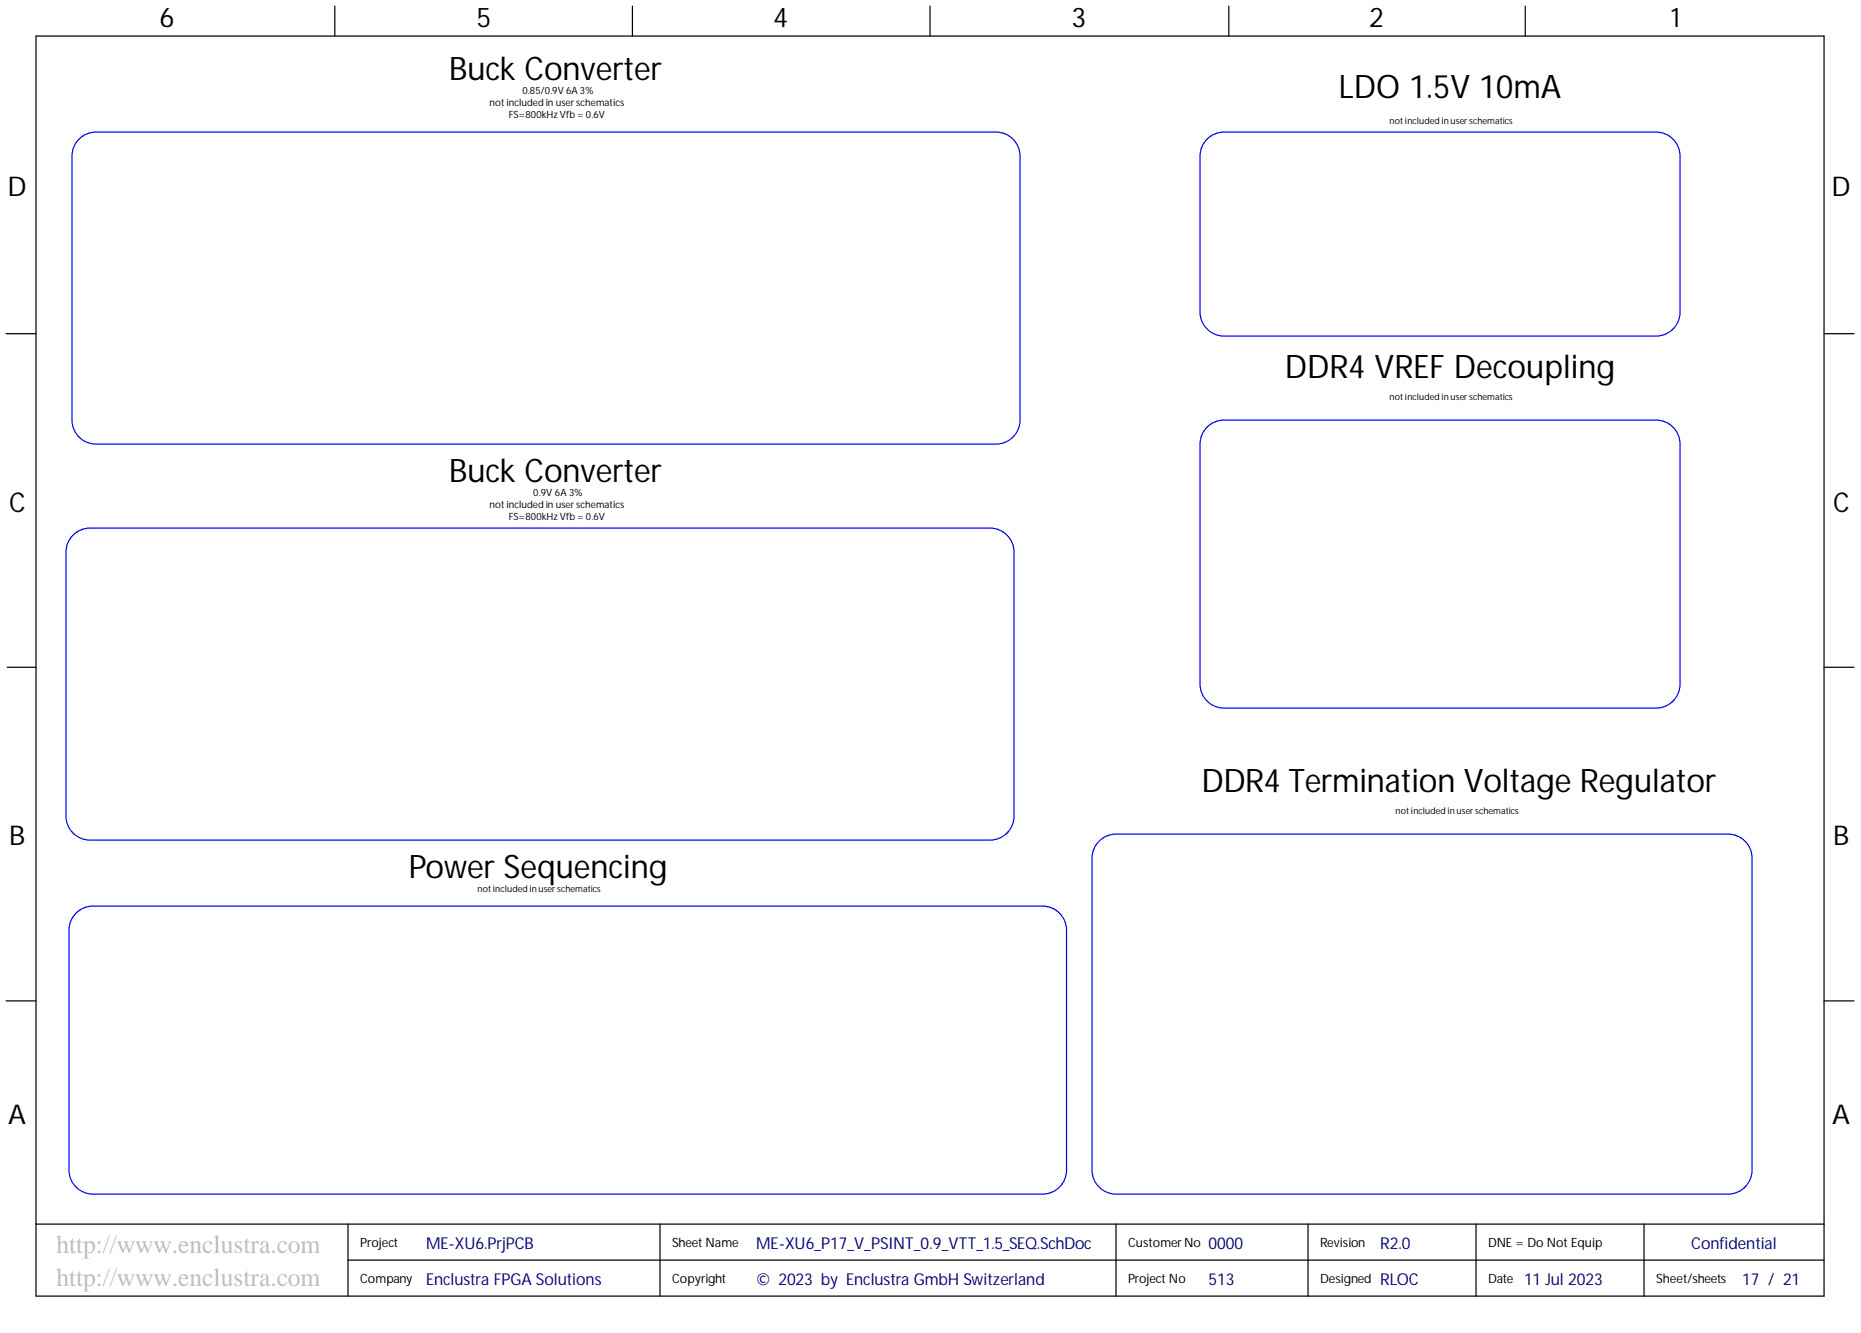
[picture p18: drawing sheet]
<svg xmlns="http://www.w3.org/2000/svg" width="393mm" height="282mm" viewBox="0 0 393 282" stroke-linecap="round" stroke-linejoin="round" font-family="sans-serif">
<defs><g id="words">
<g font-size="6.9">
<text x="94.9" y="16.8">Buck Converter</text>
<text x="283" y="20.7">LDO 1.5V 10mA</text>
<text x="271.6" y="80">DDR4 VREF Decoupling</text>
<text x="94.9" y="101.9">Buck Converter</text>
<text x="254" y="167.6">DDR4 Termination Voltage Regulator</text>
<text x="86.4" y="185.6">Power Sequencing</text>
</g>
<g font-size="5.8">
<text x="33.7" y="5.7">6</text>
<text x="100.7" y="5.7">5</text>
<text x="163.4" y="5.7">4</text>
<text x="226.5" y="5.7">3</text>
<text x="289.4" y="5.7">2</text>
<text x="353.1" y="5.7">1</text>
<text x="1.6" y="41.5">D</text>
<text x="387.1" y="41.5">D</text>
<text x="1.9" y="108.2">C</text>
<text x="387.5" y="108.2">C</text>
<text x="1.9" y="178.7">B</text>
<text x="387.5" y="178.7">B</text>
<text x="1.7" y="237.6">A</text>
<text x="387.2" y="237.6">A</text>
</g>
<g font-size="5.5" fill="#c0c0c0">
<text x="11.9" y="265">http://www.enclustra.com</text>
<text x="11.9" y="271.9">http://www.enclustra.com</text>
</g>
<g font-size="3.5" fill="#000080">
<text x="90" y="264.1">ME-XU6.PrjPCB</text>
<text x="159.8" y="264.1">ME-XU6_P17_V_PSINT_0.9_VTT_1.5_SEQ.SchDoc</text>
<text x="255.4" y="264.1">0000</text>
<text x="357.5" y="264.1">Confidential</text>
<text x="90" y="271.7">Enclustra FPGA Solutions</text>
<text x="159.8" y="271.7">© 2023 by Enclustra GmbH Switzerland</text>
<text x="255.4" y="271.7">513</text>
<text x="291.7" y="271.7">RLOC</text>
<text x="322.1" y="271.7">11 Jul 2023</text>
<text x="368.2" y="271.7">17 / 21</text>
</g>
<text font-size="3.5" fill="#00007c" x="291.7" y="264.1">R2.0</text>
<g font-size="2.7">
<text x="76.1" y="263.8">Project</text>
<text x="142" y="263.8">Sheet Name</text>
<text x="238.4" y="263.8">CustomerNo</text>
<text x="279" y="263.8">Revision</text>
<text x="314.5" y="263.8">DNE = Do Not Equip</text>
<text x="76.1" y="271.4">Company</text>
<text x="142" y="271.4">Copyright</text>
<text x="238.4" y="271.4">Project No</text>
<text x="279" y="271.4">Designed</text>
<text x="314.5" y="271.4">Date</text>
<text x="350" y="271.4">Sheet/sheets</text>
</g>
<g font-size="2.1">
<text x="103.5" y="22.4">not included in userschematics</text>
<text x="110.4" y="19.9">0.85/0.9V 6A 3%</text>
<text x="107.5" y="25">FS=800kHz Vfb = 0.6V</text>
<text x="103.5" y="107.4">not included in userschematics</text>
<text x="112.7" y="104.9">0.9V 6A 3%</text>
<text x="107.5" y="110">FS=800kHz Vfb = 0.6V</text>
</g>
<g font-size="1.9">
<text x="293.7" y="26.2">notincluded in userschematics</text>
<text x="293.7" y="84.5">notincluded in userschematics</text>
<text x="295" y="172.1">notincluded in userschematics</text>
<text x="100.9" y="188.6">notincluded in userschematics</text>
</g>
</g></defs>
<g fill="none" stroke="#000" stroke-width=".26">
<path d="M7.6 7.6h377.9v266.5h-377.9zM70.8 1.3v6.3M133.7 1.3v6.3M196.6 1.3v6.3M259.7 1.3v6.3M322.4 1.3v6.3M1.3 70.6h6.3M385.5 70.6h6.4M1.5 141.1h6.1M385.5 141.1h6.4M1.3 211.6h6.3M385.5 211.6h6.4"/>
<path d="M7.6 258.8h377.9M73.6 258.8v15.3M139.5 258.8v15.3M235.9 258.8v15.3M276.5 258.8v15.3M312 258.8v15.3M347.5 258.8v15.3M73.6 266.5h311.9"/>
</g>
<path d="M17 29.1a5.1 5.1 0 0 1 3.3-1.2h190.2a5.1 5.1 0 0 1 5.1 5.1v55.8a5.1 5.1 0 0 1-5.1 5.1h-190.2a5.1 5.1 0 0 1-5.1-5.1v-55.8a5.1 5.1 0 0 1 1.8-3.9zM255.5 29.1a5 5 0 0 1 3.2-1.2h91.3a5.1 5.1 0 0 1 5.1 5.1v33a5.1 5.1 0 0 1-5.1 5.1h-91.3a5.1 5.1 0 0 1-5.1-5.1v-33a5.1 5.1 0 0 1 1.9-3.9zM255.5 90a5 5 0 0 1 3.2-1.2h91.3a5.1 5.1 0 0 1 5.1 5.1v50.8a5.1 5.1 0 0 1-5.1 5h-91.3a5.1 5.1 0 0 1-5.1-5v-50.8a5.1 5.1 0 0 1 1.9-3.9zM15.8 112.9a5.1 5.1 0 0 1 3.2-1.2h190.3a5.1 5.1 0 0 1 5 5v55.9a5.1 5.1 0 0 1-5 5h-190.3a5.1 5.1 0 0 1-5-5v-55.9a5.1 5.1 0 0 1 1.8-3.8zM232.6 177.6a5 5 0 0 1 3.3-1.2h129.3a5.1 5.1 0 0 1 5.1 5v66a5.1 5.1 0 0 1-5.1 5.1h-129.3a5.1 5.1 0 0 1-5.1-5.1v-66a5.1 5.1 0 0 1 1.8-3.8zM16.4 192.8a5.1 5.1 0 0 1 3.3-1.2h200.7a5.1 5.1 0 0 1 5 5.1v50.7a5.1 5.1 0 0 1-5 5.1h-200.7a5.1 5.1 0 0 1-5.1-5.1v-50.7a5.1 5.1 0 0 1 1.8-3.9z" fill="none" stroke="#00f" stroke-width=".26"/>
<use href="#words"/>
</svg>
